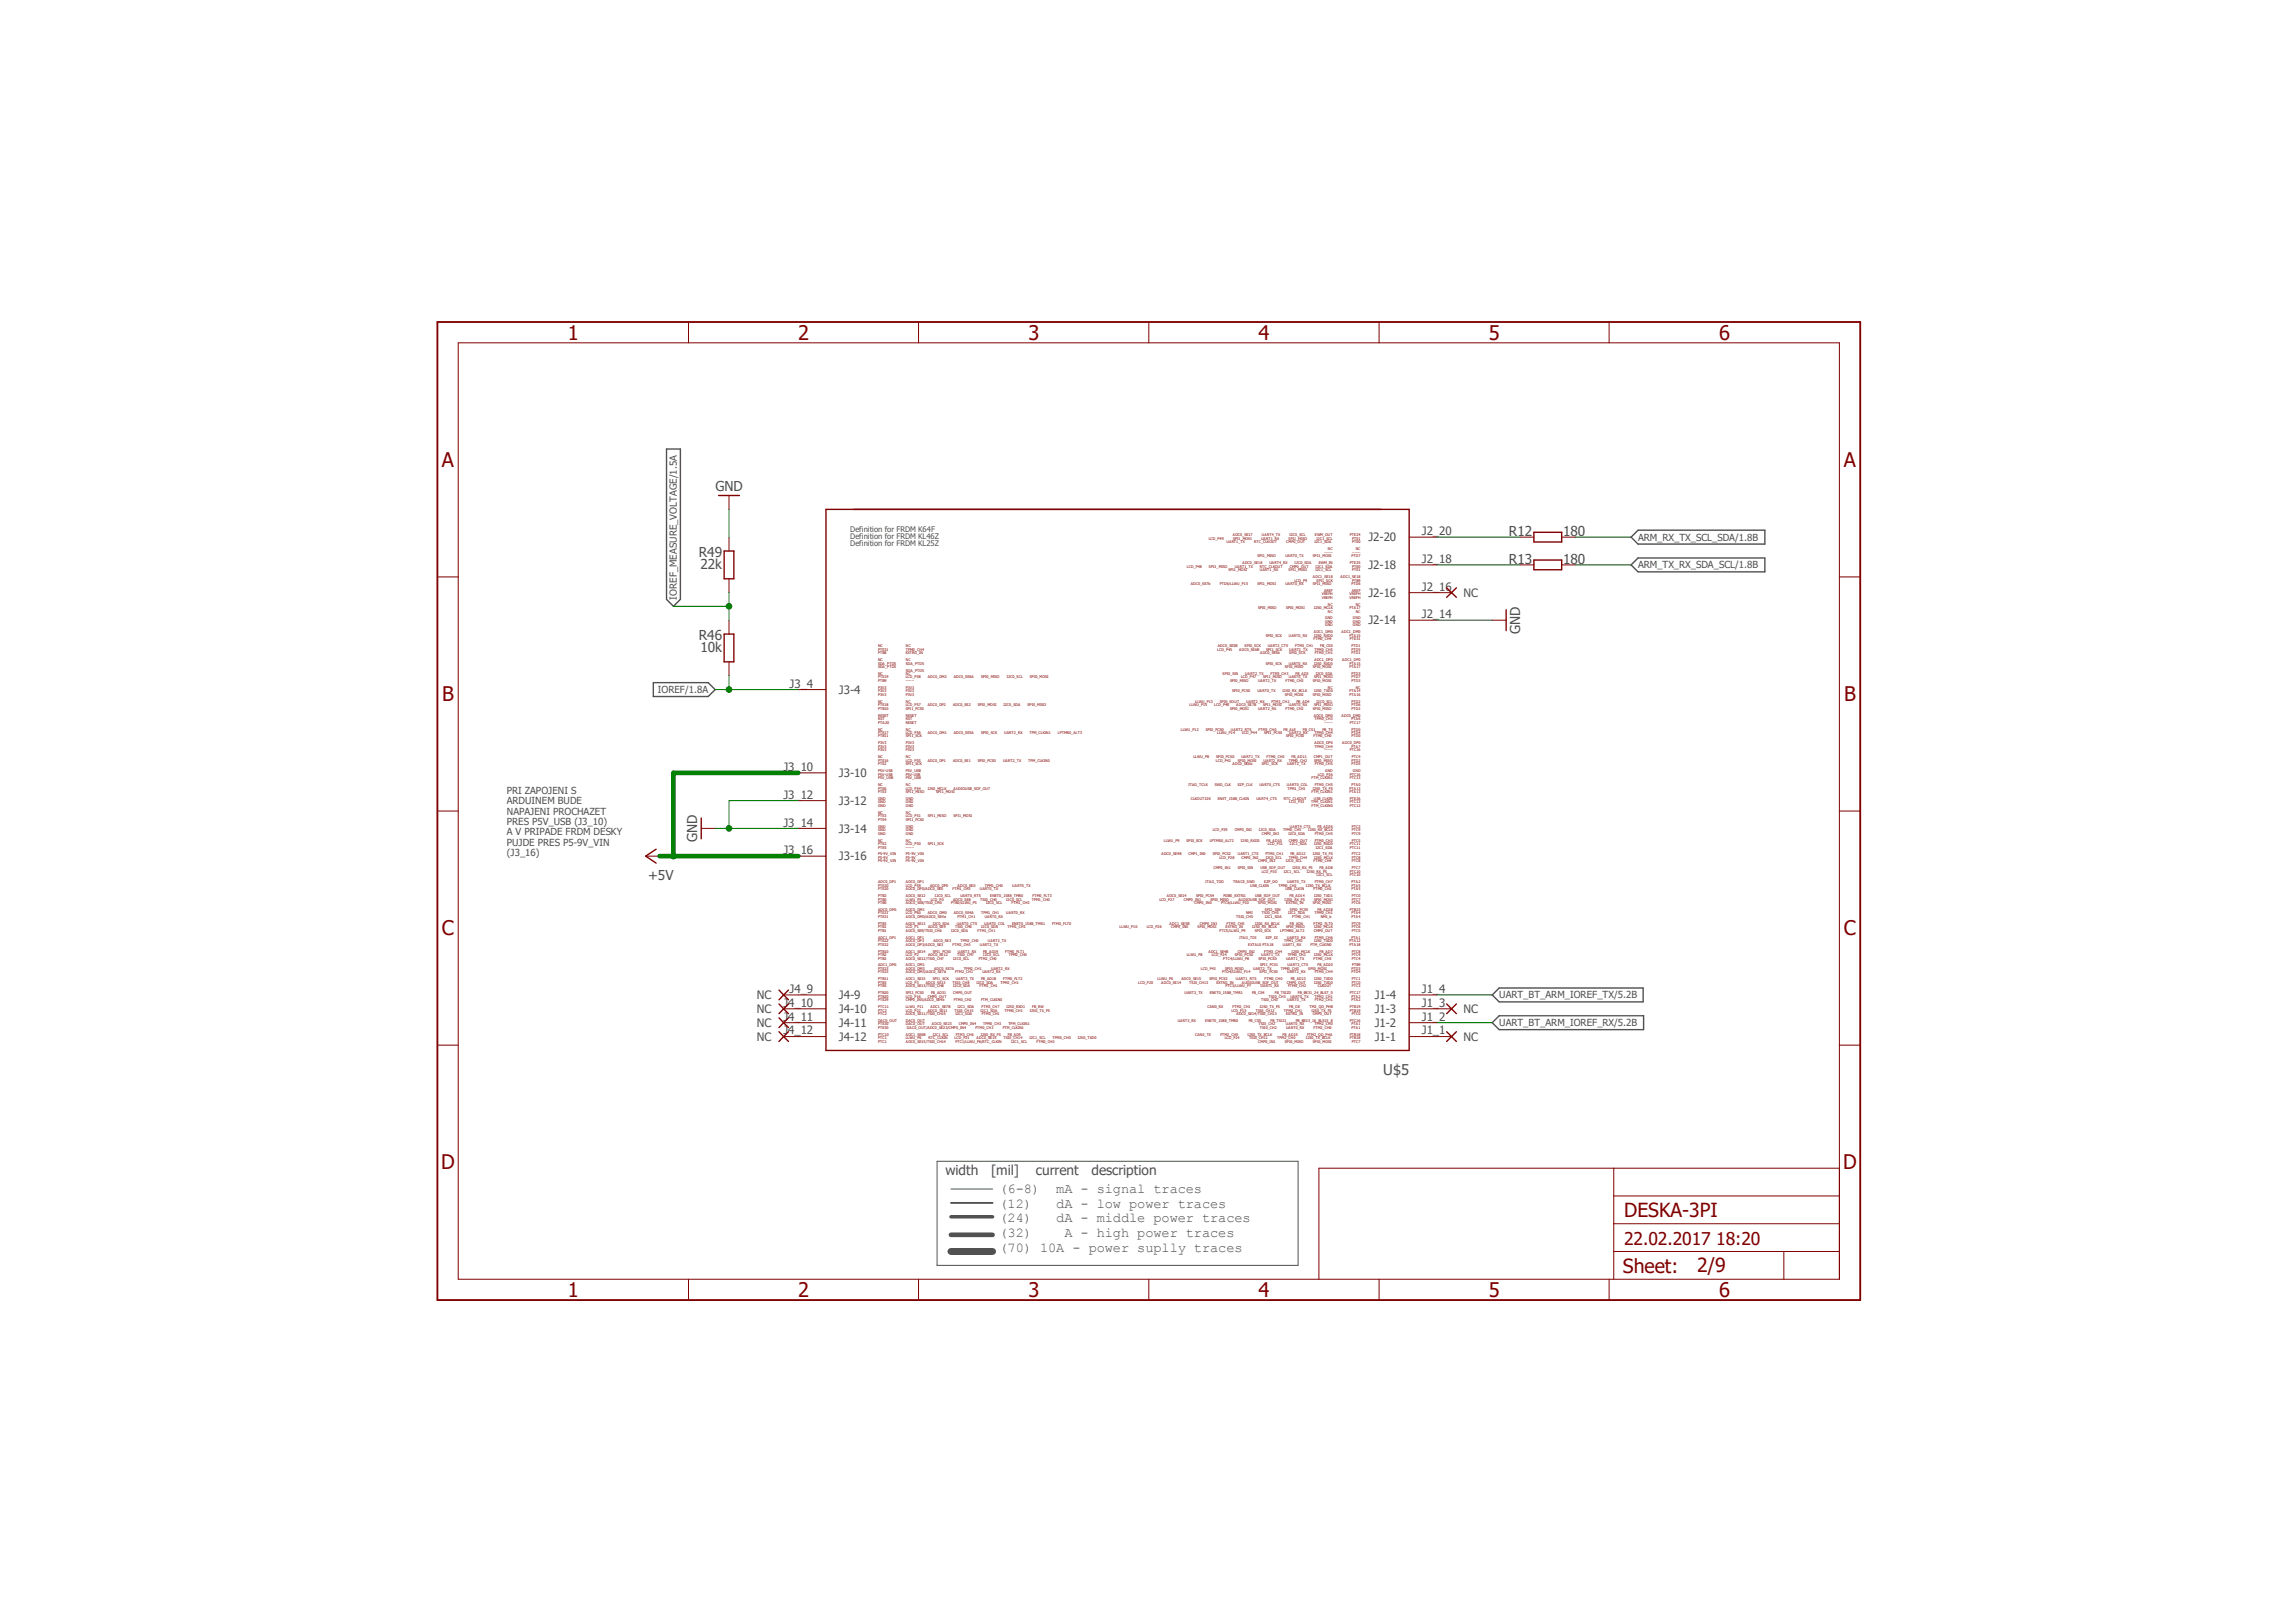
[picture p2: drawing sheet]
<svg xmlns="http://www.w3.org/2000/svg" width="420mm" height="297mm" viewBox="0 0 420 297" stroke-linecap="round" stroke-linejoin="round" font-family="sans-serif">
<defs><g id="words">
<g font-size="3.7" fill="#800000">
<text x="103.9" y="62.1">1</text>
<text x="146" y="62.1">2</text>
<text x="188.1" y="62.1">3</text>
<text x="230.2" y="62.1">4</text>
<text x="272.3" y="62.1">5</text>
<text x="314.4" y="62.1">6</text>
<text x="80.8" y="85.5">A</text>
<text x="337.3" y="85.5">A</text>
<text x="80.9" y="128.3">B</text>
<text x="337.3" y="128.3">B</text>
<text x="80.8" y="171.2">C</text>
<text x="337.3" y="171.2">C</text>
<text x="80.7" y="214">D</text>
<text x="337.1" y="214">D</text>
<text x="103.9" y="237.3">1</text>
<text x="146" y="237.3">2</text>
<text x="188.1" y="237.3">3</text>
<text x="230.2" y="237.3">4</text>
<text x="272.3" y="237.3">5</text>
<text x="314.5" y="237.3">6</text>
</g>
<g font-size="3.6" fill="#800000">
<text x="297.1" y="222.7">DESKA-3PI</text>
<text x="296.8" y="233">Sheet:</text>
<text x="310.4" y="232.8">2/9</text>
</g>
<text font-size="3.2" fill="#800000" x="297.1" y="227.8">22.02.2017 18:20</text>
<text font-size="2.7" fill="#505050" x="253" y="196.7">U$5</text>
<g font-size="2.5" fill="#505050">
<text x="130.9" y="89.9">GND</text>
<text x="127.8" y="101.9">R49</text>
<text x="276" y="98">R12</text>
<text x="285.9" y="98">180</text>
<text x="128.1" y="104.1">22k</text>
<text x="276" y="103.1">R13</text>
<text x="285.9" y="103.1">180</text>
<text x="127.8" y="117.1">R46</text>
<text x="128.1" y="119.3">10k</text>
<text x="278.1" y="116" transform="rotate(-90 278.1 116)">GND</text>
<text x="127.5" y="154.1" transform="rotate(-90 127.5 154.1)">GND</text>
<text x="118.5" y="161">+5V</text>
<text x="172.9" y="215.1">width</text>
<text x="181.3" y="215.1">[mil]</text>
<text x="189.5" y="215.1">current</text>
<text x="199.7" y="215.1">description</text>
<text x="182.8" y="218.4">(6-8)</text>
<text x="182.8" y="221">(12)</text>
<text x="193.2" y="218.4">mA - signal traces</text>
<text x="193.2" y="221">dA - low power traces</text>
<text x="182.8" y="223.7">(24)</text>
<text x="182.8" y="226.4">(32)</text>
<text x="193.2" y="223.7">dA - middle power traces</text>
<text x="194.7" y="226.4">A - high power traces</text>
<text x="182.8" y="229">(70) 10A - power suplly traces</text>
</g>
<g font-size="2.1" fill="#505050">
<text x="250.3" y="99.1">J2-20</text>
<text x="260.1" y="97.9">J2_20</text>
<text x="250.3" y="104.1">J2-18</text>
<text x="260.1" y="103">J2_18</text>
<text x="250.3" y="109.2">J2-16</text>
<text x="260.1" y="113.2">J2_14</text>
<text x="260.1" y="108.1">J2_16</text>
<text x="267.7" y="109.2">NC</text>
<text x="250.3" y="114.3">J2-14</text>
<text x="144.4" y="125.9">J3_4</text>
<text x="153.5" y="127">J3-4</text>
<text x="143.3" y="141.1">J3_10</text>
<text x="153.5" y="142.2">J3-10</text>
<text x="143.3" y="146.2">J3_12</text>
<text x="153.5" y="147.3">J3-12</text>
<text x="143.3" y="151.3">J3_14</text>
<text x="153.5" y="152.4">J3-14</text>
<text x="143.3" y="156.3">J3_16</text>
<text x="153.5" y="157.4">J3-16</text>
<text x="138.5" y="182.8">NC</text>
<text x="138.5" y="185.4">NC</text>
<text x="143.3" y="184.2">J4_10</text>
<text x="144.4" y="181.7">J4_9</text>
<text x="153.5" y="185.4">J4-10</text>
<text x="153.5" y="182.8">J4-9</text>
<text x="251.5" y="185.4">J1-3</text>
<text x="251.5" y="182.8">J1-4</text>
<text x="260.1" y="184.2">J1_3</text>
<text x="260.1" y="181.7">J1_4</text>
<text x="267.7" y="185.4">NC</text>
<text x="138.5" y="187.9">NC</text>
<text x="138.5" y="190.5">NC</text>
<text x="143.3" y="189.3">J4_12</text>
<text x="143.3" y="186.8">J4_11</text>
<text x="153.5" y="190.5">J4-12</text>
<text x="153.5" y="187.9">J4-11</text>
<text x="251.5" y="190.5">J1-1</text>
<text x="251.5" y="187.9">J1-2</text>
<text x="260.1" y="189.3">J1_1</text>
<text x="260.1" y="186.8">J1_2</text>
<text x="267.7" y="190.5">NC</text>
</g>
<g font-size="1.8" fill="#505050">
<text x="299.6" y="98.9">ARM_RX_TX_SCL_SDA/1.8B</text>
<text x="299.6" y="104">ARM_TX_RX_SDA_SCL/1.8B</text>
<text x="123.8" y="109.7" transform="rotate(-90 123.8 109.7)">IOREF_MEASURE_VOLTAGE/1.5A</text>
<text x="120.3" y="126.8">IOREF/1.8A</text>
<text x="92.7" y="145.2">PRI ZAPOJENI S</text>
<text x="92.7" y="147.2">ARDUINEM BUDE</text>
<text x="92.7" y="149.1">NAPAJENI PROCHAZET</text>
<text x="92.7" y="151">PRES P5V_USB (J3_10)</text>
<text x="92.7" y="152.9">A V PRIPADE FRDM DESKY</text>
<text x="92.7" y="154.8">PUJDE PRES P5-9V_VIN</text>
<text x="92.7" y="156.7">(J3_16)</text>
<text x="274.2" y="182.7">UART_BT_ARM_IOREF_TX/5.2B</text>
<text x="274.2" y="187.8">UART_BT_ARM_IOREF_RX/5.2B</text>
</g>
<g font-size="1.4" fill="#505050">
<text x="155.5" y="99.9">Definition for FRDM KL25Z</text>
<text x="155.5" y="98.7">Definition for FRDM KL46Z</text>
<text x="155.5" y="97.4">Definition for FRDM K64F</text>
</g>
<g font-size=".7" fill="#800000">
<text x="221.1" y="98.8">LCD_P49</text>
<text x="224.4" y="99.4">UART1_TX</text>
<text x="225.5" y="98.2">ADC0_SE17</text>
<text x="225.6" y="98.8">SPI1_MOSI</text>
<text x="229.4" y="99.4">RTC_CLKOUT</text>
<text x="230" y="102">SPI1_MISO</text>
<text x="230.7" y="98.8">UART1_RX</text>
<text x="230.8" y="98.2">UART4_TX</text>
<text x="235.1" y="102">UART0_TX</text>
<text x="235.3" y="99.4">CMP0_OUT</text>
<text x="235.7" y="98.8">SPI1_MISO</text>
<text x="235.9" y="98.2">I2C0_SCL</text>
<text x="240.2" y="102">SPI1_MOSI</text>
<text x="240.5" y="99.4">I2C1_SDA</text>
<text x="240.5" y="98.2">EWM_OUT</text>
<text x="240.8" y="98.8">I2C1_SCL</text>
<text x="242.3" y="101.3">------</text>
<text x="242.9" y="100.7">NC</text>
<text x="246.9" y="98.2">PTE24</text>
<text x="247.2" y="102">PTD7</text>
<text x="247.3" y="98.8">PTE1</text>
<text x="247.3" y="99.4">PTE0</text>
<text x="247.4" y="101.3">------</text>
<text x="248" y="100.7">NC</text>
<text x="217.1" y="103.9">LCD_P48</text>
<text x="217.8" y="107.1">ADC0_SE7b</text>
<text x="221.2" y="103.9">SPI1_MISO</text>
<text x="223.1" y="107.1">PTD6/LLWU_P15</text>
<text x="224.7" y="104.5">SPI1_MOSI</text>
<text x="225.9" y="103.9">UART1_TX</text>
<text x="227.3" y="103.3">ADC0_SE18</text>
<text x="230" y="107.1">SPI1_MOSI</text>
<text x="230.5" y="104.5">UART1_RX</text>
<text x="230.5" y="103.9">RTC_CLKOUT</text>
<text x="232.2" y="103.3">UART4_RX</text>
<text x="235.1" y="107.1">UART0_RX</text>
<text x="235.7" y="104.5">SPI1_MISO</text>
<text x="235.9" y="103.9">CMP0_OUT</text>
<text x="236.8" y="106.4">LCD_P9</text>
<text x="236.8" y="103.3">I2C0_SDA</text>
<text x="240.2" y="105.8">ADC1_SE18</text>
<text x="240.2" y="107.1">SPI1_MISO</text>
<text x="240.6" y="104.5">I2C1_SCL</text>
<text x="240.7" y="103.9">I2C1_SDA</text>
<text x="240.8" y="106.4">SPI1_SCK</text>
<text x="241.2" y="103.3">EWM_IN</text>
<text x="245.2" y="105.8">ADC1_SE18</text>
<text x="246.9" y="103.3">PTE25</text>
<text x="247.2" y="107.1">PTD6</text>
<text x="247.3" y="106.4">PTB9</text>
<text x="247.3" y="103.9">PTE0</text>
<text x="247.3" y="104.5">PTE1</text>
<text x="230.1" y="111.5">SPI0_MISO</text>
<text x="235.2" y="111.5">SPI0_MOSI</text>
<text x="240.4" y="111.5">I2S0_MCLK</text>
<text x="241.8" y="109">VREFH</text>
<text x="241.8" y="109.6">VREFH</text>
<text x="242.2" y="108.3">AREF</text>
<text x="242.4" y="113.4">GND</text>
<text x="242.9" y="110.9">NC</text>
<text x="242.9" y="112.1">NC</text>
<text x="246.8" y="111.5">PTA17</text>
<text x="246.8" y="109">VREFH</text>
<text x="246.8" y="109.6">VREFH</text>
<text x="247.3" y="108.3">AREF</text>
<text x="247.5" y="113.4">GND</text>
<text x="248" y="110.9">NC</text>
<text x="248" y="112.1">NC</text>
<text x="160.6" y="119.1">PTE31</text>
<text x="160.6" y="118.4">NC</text>
<text x="160.6" y="119.7">PTB8</text>
<text x="165.7" y="118.4">NC</text>
<text x="165.7" y="119.1">TPM0_CH4</text>
<text x="165.7" y="119.7">EXTRG_IN</text>
<text x="222.7" y="119.1">LCD_P45</text>
<text x="222.8" y="118.4">ADC0_SE5B</text>
<text x="226.7" y="119.1">ADC0_SE6B</text>
<text x="227.7" y="118.4">SPI0_SCK</text>
<text x="230.5" y="119.7">ADC0_SE5b</text>
<text x="231.5" y="116.5">SPI0_SCK</text>
<text x="231.6" y="119.1">SPI1_SCK</text>
<text x="231.9" y="118.4">UART2_CTS</text>
<text x="235.8" y="116.5">UART0_RX</text>
<text x="235.8" y="119.1">UART2_TX</text>
<text x="235.8" y="119.7">SPI0_SCK</text>
<text x="236.9" y="118.4">FTM3_CH1</text>
<text x="240.3" y="117.2">FTM0_CH4</text>
<text x="240.3" y="115.9">ADC1_DM0</text>
<text x="240.4" y="116.5">I2S0_RXD0</text>
<text x="240.5" y="119.1">TPM0_CH5</text>
<text x="240.5" y="119.7">FTM0_CH1</text>
<text x="241.5" y="118.4">FB_CS0</text>
<text x="242.4" y="114">GND</text>
<text x="242.4" y="114.6">GND</text>
<text x="245.4" y="115.9">ADC1_DM0</text>
<text x="246.8" y="116.5">PTA15</text>
<text x="246.9" y="117.2">PTE31</text>
<text x="247.2" y="119.1">PTD5</text>
<text x="247.2" y="118.4">PTD1</text>
<text x="247.2" y="119.7">PTD1</text>
<text x="247.5" y="114">GND</text>
<text x="247.5" y="114.6">GND</text>
<text x="160.6" y="121">NC</text>
<text x="160.6" y="123.5">NC</text>
<text x="160.6" y="121.6">SDA_PTD5</text>
<text x="160.6" y="124.2">PTE19</text>
<text x="160.6" y="122.3">SDA_PTD5</text>
<text x="160.6" y="124.8">PTB9</text>
<text x="165.7" y="121">NC</text>
<text x="165.7" y="123.5">NC</text>
<text x="165.7" y="121.6">SDA_PTD5</text>
<text x="165.7" y="124.2">LCD_P58</text>
<text x="165.7" y="124.8">------</text>
<text x="165.7" y="122.9">SDA_PTD5</text>
<text x="169.7" y="124.2">ADC0_DM2</text>
<text x="174.5" y="124.2">ADC0_SE6A</text>
<text x="179.5" y="124.2">SPI0_MISO</text>
<text x="184.2" y="124.2">I2C0_SCL</text>
<text x="188.4" y="124.2">SPI0_MOSI</text>
<text x="223.6" y="123.5">SPI0_SIN</text>
<text x="225" y="124.8">SPI0_MISO</text>
<text x="227" y="124.2">LCD_P47</text>
<text x="227.8" y="123.5">UART2_TX</text>
<text x="230.1" y="124.8">UART2_TX</text>
<text x="231.1" y="124.2">SPI1_MISO</text>
<text x="231.5" y="121.6">SPI0_SCK</text>
<text x="232.4" y="123.5">FTM3_CH3</text>
<text x="235" y="122.3">SPI0_MISO</text>
<text x="235.2" y="124.8">FTM0_CH3</text>
<text x="235.8" y="124.2">UART0_TX</text>
<text x="235.8" y="121.6">UART0_RX</text>
<text x="237" y="123.5">FB_AD3</text>
<text x="240.2" y="124.8">SPI0_MOSI</text>
<text x="240.2" y="122.3">SPI0_MOSI</text>
<text x="240.4" y="124.2">SPI1_MOSI</text>
<text x="240.4" y="121.6">I2S0_RXD0</text>
<text x="240.5" y="121">ADC1_DP0</text>
<text x="240.7" y="123.5">I2C0_SDA</text>
<text x="245.5" y="121">ADC1_DP0</text>
<text x="246.8" y="121.6">PTA15</text>
<text x="246.8" y="122.3">PTA17</text>
<text x="247.2" y="124.2">PTD7</text>
<text x="247.2" y="123.5">PTD3</text>
<text x="247.2" y="124.8">PTD3</text>
<text x="160.6" y="128.6">NC</text>
<text x="160.6" y="126.7">P3V3</text>
<text x="160.6" y="126.1">P3V3</text>
<text x="160.6" y="131.8">RST</text>
<text x="160.6" y="131.1">RESET</text>
<text x="160.6" y="129.2">PTE18</text>
<text x="160.6" y="127.3">P3V3</text>
<text x="160.6" y="129.9">PTB10</text>
<text x="165.7" y="128.6">NC</text>
<text x="165.7" y="126.1">P3V3</text>
<text x="165.7" y="131.1">RESET</text>
<text x="165.7" y="126.7">P3V3</text>
<text x="165.7" y="131.8">RST</text>
<text x="165.7" y="129.2">LCD_P57</text>
<text x="165.7" y="129.9">SPI1_PCS0</text>
<text x="165.7" y="127.3">P3V3</text>
<text x="169.7" y="129.2">ADC0_DP2</text>
<text x="174.3" y="129.2">ADC0_SE2</text>
<text x="178.9" y="129.2">SPI0_MOSI</text>
<text x="183.6" y="129.2">I2C0_SDA</text>
<text x="188" y="129.2">SPI0_MISO</text>
<text x="217.6" y="129.2">LLWU_P15</text>
<text x="218.6" y="128.6">LLWU_P13</text>
<text x="222.1" y="129.2">LCD_P46</text>
<text x="223.1" y="128.6">SPI0_SOUT</text>
<text x="225" y="129.9">SPI0_MOSI</text>
<text x="225.4" y="126.7">SPI0_PCS0</text>
<text x="226.1" y="129.2">ADC0_SE7B</text>
<text x="228" y="128.6">UART2_RX</text>
<text x="230" y="126.7">UART0_TX</text>
<text x="230.1" y="129.9">UART2_RX</text>
<text x="231.1" y="129.2">SPI1_MOSI</text>
<text x="232.6" y="128.6">FTM3_CH2</text>
<text x="234.6" y="126.7">I2S0_RX_BCLK</text>
<text x="235" y="127.3">SPI0_MOSI</text>
<text x="235.2" y="129.9">FTM0_CH2</text>
<text x="235.8" y="129.2">UART0_RX</text>
<text x="237.2" y="128.6">FB_AD4</text>
<text x="240.2" y="129.9">SPI0_MISO</text>
<text x="240.2" y="127.3">SPI0_MISO</text>
<text x="240.3" y="131.1">ADC0_DM0</text>
<text x="240.4" y="129.2">SPI1_MISO</text>
<text x="240.4" y="126.7">I2S0_TXD0</text>
<text x="240.5" y="131.8">TPM0_CH3</text>
<text x="240.8" y="128.6">I2C0_SCL</text>
<text x="242.9" y="126.1">NC</text>
<text x="245.4" y="131.1">ADC0_DM0</text>
<text x="246.8" y="126.7">PTA14</text>
<text x="246.8" y="127.3">PTA16</text>
<text x="247.2" y="131.8">PTA6</text>
<text x="247.2" y="129.2">PTD6</text>
<text x="247.2" y="128.6">PTD2</text>
<text x="247.2" y="129.9">PTD2</text>
<text x="248" y="126.1">NC</text>
<text x="160.6" y="133.7">NC</text>
<text x="160.6" y="136.9">P3V3</text>
<text x="160.6" y="136.2">P3V3</text>
<text x="160.6" y="134.3">PTE17</text>
<text x="160.6" y="132.4">PTA20</text>
<text x="160.6" y="135">PTB11</text>
<text x="160.6" y="137.5">P3V3</text>
<text x="165.7" y="133.7">NC</text>
<text x="165.7" y="136.2">P3V3</text>
<text x="165.7" y="136.9">P3V3</text>
<text x="165.7" y="134.3">LCD_P56</text>
<text x="165.7" y="137.5">P3V3</text>
<text x="165.7" y="135">SPI1_SCK</text>
<text x="165.7" y="132.4">RESET</text>
<text x="169.7" y="134.3">ADC0_DM1</text>
<text x="174.5" y="134.3">ADC0_SE5A</text>
<text x="179.5" y="134.3">SPI0_SCK</text>
<text x="183.7" y="134.3">UART2_RX</text>
<text x="188.3" y="134.3">TPM_CLKIN1</text>
<text x="193.5" y="134.3">LPTMR0_ALT3</text>
<text x="216" y="133.7">LLWU_P12</text>
<text x="220.6" y="133.7">SPI0_PCS0</text>
<text x="222.7" y="134.3">LLWU_P14</text>
<text x="225.2" y="133.7">UART2_RTS</text>
<text x="227.2" y="134.3">LCD_P44</text>
<text x="230.2" y="133.7">FTM3_CH0</text>
<text x="231.2" y="134.3">SPI1_PCS0</text>
<text x="234.8" y="133.7">FB_ALE</text>
<text x="235.2" y="135">SPI0_PCS0</text>
<text x="235.8" y="134.3">UART2_RX</text>
<text x="238.3" y="133.7">FB_CS1</text>
<text x="240.3" y="135">FTM0_CH0</text>
<text x="240.5" y="134.3">TPM0_CH4</text>
<text x="240.5" y="136.2">ADC0_DP0</text>
<text x="240.5" y="136.9">TPM0_CH4</text>
<text x="241.9" y="133.7">FB_TS</text>
<text x="242.3" y="137.5">------</text>
<text x="242.3" y="132.4">------</text>
<text x="245.5" y="136.2">ADC0_DP0</text>
<text x="246.9" y="137.5">PTC16</text>
<text x="246.9" y="132.4">PTC17</text>
<text x="247.2" y="136.9">PTA7</text>
<text x="247.2" y="134.3">PTD4</text>
<text x="247.2" y="133.7">PTD0</text>
<text x="247.2" y="135">PTD0</text>
<text x="160.6" y="138.8">NC</text>
<text x="160.6" y="143.8">NC</text>
<text x="160.6" y="141.9">P5V-USB</text>
<text x="160.6" y="141.3">P5V-USB</text>
<text x="160.6" y="139.4">PTE16</text>
<text x="160.6" y="142.6">P5V_USB</text>
<text x="160.6" y="140">PTE2</text>
<text x="165.7" y="138.8">NC</text>
<text x="165.7" y="143.8">NC</text>
<text x="165.7" y="141.3">P5V_USB</text>
<text x="165.7" y="141.9">P5V-USB</text>
<text x="165.7" y="139.4">LCD_P55</text>
<text x="165.7" y="142.6">P5V_USB</text>
<text x="165.7" y="140">SPI1_SCK</text>
<text x="169.7" y="139.4">ADC0_DP1</text>
<text x="174.3" y="139.4">ADC0_SE1</text>
<text x="178.9" y="139.4">SPI0_PCS0</text>
<text x="183.5" y="139.4">UART2_TX</text>
<text x="188.1" y="139.4">TPM_CLKIN0</text>
<text x="217.3" y="143.8">JTAG_TCLK</text>
<text x="218.3" y="138.8">LLWU_P8</text>
<text x="222.2" y="143.8">SWD_CLK</text>
<text x="222.4" y="139.4">LCD_P42</text>
<text x="222.5" y="138.8">SPI0_PCS0</text>
<text x="225.5" y="140">ADC0_SE6b</text>
<text x="226.4" y="143.8">EZP_CLK</text>
<text x="226.4" y="139.4">SPI0_MOSI</text>
<text x="227.1" y="138.8">UART1_TX</text>
<text x="230.4" y="143.8">UART0_CTS</text>
<text x="230.8" y="140">SPI1_SCK</text>
<text x="231.1" y="139.4">UART2_RX</text>
<text x="231.7" y="138.8">FTM0_CH3</text>
<text x="235.4" y="143.8">UART0_COL</text>
<text x="235.5" y="140">UART2_TX</text>
<text x="235.8" y="139.4">TPM0_CH2</text>
<text x="236.3" y="138.8">FB_AD11</text>
<text x="239.9" y="142.6">FTM_CLKIN1</text>
<text x="240.3" y="138.8">CMP1_OUT</text>
<text x="240.4" y="139.4">SPI0_MISO</text>
<text x="240.5" y="140">FTM0_CH5</text>
<text x="240.5" y="143.8">FTM0_CH5</text>
<text x="241" y="141.9">LCD_P36</text>
<text x="242.4" y="141.3">GND</text>
<text x="246.9" y="141.9">PTC16</text>
<text x="246.9" y="142.6">PTC13</text>
<text x="247.2" y="143.8">PTA0</text>
<text x="247.2" y="139.4">PTD2</text>
<text x="247.2" y="140">PTD5</text>
<text x="247.3" y="138.8">PTC4</text>
<text x="247.5" y="141.3">GND</text>
<text x="160.6" y="148.9">NC</text>
<text x="160.6" y="147">GND</text>
<text x="160.6" y="146.4">GND</text>
<text x="160.6" y="144.5">PTE6</text>
<text x="160.6" y="149.6">PTE3</text>
<text x="160.6" y="147.7">GND</text>
<text x="160.6" y="145.1">PTE3</text>
<text x="165.7" y="148.9">NC</text>
<text x="165.7" y="146.4">GND</text>
<text x="165.7" y="147">GND</text>
<text x="165.7" y="149.6">LCD_P51</text>
<text x="165.7" y="144.5">LCD_P54</text>
<text x="165.7" y="147.7">GND</text>
<text x="165.7" y="145.1">SPI1_MISO</text>
<text x="169.7" y="149.6">SPI1_MISO</text>
<text x="169.7" y="144.5">I2S0_MCLK</text>
<text x="171.2" y="145.1">SPI1_MOSI</text>
<text x="174.4" y="144.5">AUDIOUSB_SOF_OUT</text>
<text x="174.4" y="149.6">SPI1_MOSI</text>
<text x="217.8" y="146.4">CLKOUT32K</text>
<text x="222.8" y="146.4">ENET_1588_CLKIN</text>
<text x="229.8" y="146.4">UART4_CTS</text>
<text x="234.9" y="146.4">RTC_CLKOUT</text>
<text x="235.5" y="144.5">TPM1_CH1</text>
<text x="235.8" y="147">LCD_P33</text>
<text x="239.9" y="147">TPM_CLKIN1</text>
<text x="239.9" y="147.7">FTM_CLKIN0</text>
<text x="239.9" y="145.1">FTM_CLKIN1</text>
<text x="240.1" y="144.5">I2S0_TX_FS</text>
<text x="240.3" y="146.4">USB_CLKIN</text>
<text x="246.8" y="144.5">PTA13</text>
<text x="246.8" y="145.1">PTA13</text>
<text x="246.9" y="147">PTC13</text>
<text x="246.9" y="147.7">PTC12</text>
<text x="246.9" y="146.4">PTE26</text>
<text x="160.6" y="154">NC</text>
<text x="160.6" y="152.1">GND</text>
<text x="160.6" y="151.5">GND</text>
<text x="160.6" y="154.6">PTE2</text>
<text x="160.6" y="152.7">GND</text>
<text x="160.6" y="150.2">PTE4</text>
<text x="160.6" y="155.3">PTE5</text>
<text x="165.7" y="154">NC</text>
<text x="165.7" y="151.5">GND</text>
<text x="165.7" y="152.1">GND</text>
<text x="165.7" y="154.6">LCD_P50</text>
<text x="165.7" y="155.3">------</text>
<text x="165.7" y="152.7">GND</text>
<text x="165.7" y="150.2">SPI1_PCS0</text>
<text x="169.7" y="154.6">SPI1_SCK</text>
<text x="212.9" y="154">LLWU_P9</text>
<text x="217" y="154">SPI0_SCK</text>
<text x="221.3" y="154">LPTMR0_ALT2</text>
<text x="221.8" y="152.1">LCD_P29</text>
<text x="225.9" y="152.1">CMP0_IN3</text>
<text x="227" y="154">I2S0_RXD0</text>
<text x="230.3" y="152.1">I2C0_SDA</text>
<text x="230.8" y="152.7">CMP0_IN3</text>
<text x="231.7" y="154">FB_AD10</text>
<text x="231.9" y="154.6">LCD_P31</text>
<text x="234.7" y="152.1">TPM0_CH5</text>
<text x="235.7" y="152.7">I2C0_SDA</text>
<text x="235.8" y="154">CMP0_OUT</text>
<text x="236" y="151.5">UART4_CTS</text>
<text x="236" y="154.6">I2C1_SDA</text>
<text x="239.3" y="152.1">I2S0_RX_BCLK</text>
<text x="240.4" y="154.6">I2S0_RXD0</text>
<text x="240.5" y="152.7">FTM0_CH5</text>
<text x="240.5" y="154">FTM0_CH2</text>
<text x="240.7" y="155.3">I2C1_SDA</text>
<text x="241" y="151.5">FB_AD26</text>
<text x="246.9" y="154.6">PTC11</text>
<text x="246.9" y="155.3">PTC11</text>
<text x="247.3" y="154">PTC5</text>
<text x="247.3" y="152.1">PTC9</text>
<text x="247.3" y="151.5">PTC3</text>
<text x="247.3" y="152.7">PTC9</text>
<text x="160.6" y="161.6">ADC0_DP1</text>
<text x="160.6" y="157.2">P5-9V</text>
<text x="160.6" y="156.5">P5-9V_VIN</text>
<text x="160.6" y="157.8">P5-9V_VIN</text>
<text x="165.7" y="161.6">ADC0_DP1</text>
<text x="165.7" y="156.5">P5-9V_VIN</text>
<text x="165.7" y="157.2">P5-9V</text>
<text x="165.7" y="157.8">P5-9V_VIN</text>
<text x="212.5" y="156.5">ADC0_SE4B</text>
<text x="217.4" y="156.5">CMP1_IN0</text>
<text x="220.5" y="161.6">JTAG_TDO</text>
<text x="221.8" y="156.5">SPI0_PCS2</text>
<text x="222" y="159.1">CMP0_IN1</text>
<text x="223.1" y="157.2">LCD_P28</text>
<text x="225.6" y="161.6">TRACE_SWO</text>
<text x="226.4" y="159.1">SPI0_SIN</text>
<text x="226.4" y="156.5">UART1_CTS</text>
<text x="227.1" y="157.2">CMP0_IN2</text>
<text x="230.1" y="157.8">CMP0_IN2</text>
<text x="230.5" y="159.1">USB_SOF_OUT</text>
<text x="230.8" y="159.7">LCD_P30</text>
<text x="231.3" y="161.6">EZP_DO</text>
<text x="231.5" y="156.5">FTM0_CH1</text>
<text x="231.5" y="157.2">I2C0_SCL</text>
<text x="234.8" y="159.7">I2C1_SCL</text>
<text x="235.2" y="157.8">I2C0_SCL</text>
<text x="235.5" y="161.6">UART0_TX</text>
<text x="235.8" y="157.2">TPM0_CH4</text>
<text x="236" y="156.5">FB_AD12</text>
<text x="236.4" y="159.1">I2S0_RX_FS</text>
<text x="239.1" y="159.7">I2S0_RX_FS</text>
<text x="240.1" y="156.5">I2S0_TX_FS</text>
<text x="240.3" y="157.8">FTM0_CH4</text>
<text x="240.4" y="157.2">I2S0_MCLK</text>
<text x="240.5" y="161.6">FTM0_CH7</text>
<text x="240.8" y="160.4">I2C1_SCL</text>
<text x="241.4" y="159.1">FB_AD8</text>
<text x="246.9" y="159.7">PTC10</text>
<text x="246.9" y="160.4">PTC10</text>
<text x="247.2" y="161.6">PTA2</text>
<text x="247.3" y="159.1">PTC7</text>
<text x="247.3" y="157.2">PTC8</text>
<text x="247.3" y="156.5">PTC2</text>
<text x="247.3" y="157.8">PTC8</text>
<text x="160.6" y="162.3">PTE20</text>
<text x="160.6" y="164.8">PTB0</text>
<text x="160.6" y="164.2">PTB2</text>
<text x="160.6" y="167.3">PTE21</text>
<text x="160.6" y="166.7">ADC0_DM1</text>
<text x="160.6" y="168">PTE21</text>
<text x="160.6" y="165.4">PTB0</text>
<text x="160.6" y="162.9">PTE20</text>
<text x="165.7" y="166.7">ADC0_DM1</text>
<text x="165.7" y="162.3">LCD_P59</text>
<text x="165.7" y="167.3">LCD_P60</text>
<text x="165.7" y="164.2">ADC0_SE12</text>
<text x="165.7" y="164.8">LLWU_P5</text>
<text x="165.7" y="168">ADC0_DM0/ADC0_SE4a</text>
<text x="165.7" y="165.4">ADC0_SE8/TSI0_CH0</text>
<text x="165.7" y="162.9">ADC0_DP0/ADC0_SE0</text>
<text x="169.7" y="167.3">ADC0_DM0</text>
<text x="170.1" y="162.3">ADC0_DP0</text>
<text x="170.3" y="164.8">LCD_P0</text>
<text x="171" y="164.2">I2C0_SCL</text>
<text x="174" y="165.4">PTB0/LLWU_P5</text>
<text x="174.2" y="162.9">FTM1_CH0</text>
<text x="174.3" y="164.8">ADC0_SE8</text>
<text x="174.5" y="167.3">ADC0_SE4A</text>
<text x="175.1" y="168">FTM1_CH1</text>
<text x="175.2" y="162.3">ADC0_SE0</text>
<text x="175.7" y="164.2">UART0_RTS</text>
<text x="179.2" y="162.9">UART0_TX</text>
<text x="179.3" y="164.8">TSI0_CH0</text>
<text x="179.5" y="167.3">TPM1_CH1</text>
<text x="180.1" y="162.3">TPM1_CH0</text>
<text x="180.1" y="168">UART0_RX</text>
<text x="180.4" y="165.4">I2C0_SCL</text>
<text x="181.1" y="164.2">ENET0_1588_TMR0</text>
<text x="184.1" y="164.8">I2C0_SCL</text>
<text x="184.1" y="167.3">UART0_RX</text>
<text x="185" y="165.4">FTM1_CH0</text>
<text x="185.2" y="162.3">UART0_TX</text>
<text x="188.7" y="164.8">TPM1_CH0</text>
<text x="188.9" y="164.2">FTM0_FLT3</text>
<text x="212.1" y="164.8">LCD_P27</text>
<text x="213.4" y="164.2">ADC0_SE14</text>
<text x="216.5" y="164.8">CMP0_IN1</text>
<text x="218.5" y="165.4">CMP0_IN0</text>
<text x="218.8" y="164.2">SPI0_PCS4</text>
<text x="221.4" y="164.8">SPI0_MISO</text>
<text x="223.4" y="165.4">PTC6/LLWU_P10</text>
<text x="223.8" y="164.2">PDB0_EXTRG</text>
<text x="226.1" y="168">TSI0_CH5</text>
<text x="226.5" y="164.8">AUDIOUSB_SOF_OUT</text>
<text x="227.9" y="167.3">NMI</text>
<text x="228.7" y="162.3">USB_CLKIN</text>
<text x="229.6" y="164.2">USB_SOF_OUT</text>
<text x="230.2" y="165.4">SPI0_MOSI</text>
<text x="230.8" y="167.3">TSI0_CH5</text>
<text x="231.4" y="168">I2C1_SDA</text>
<text x="231.4" y="166.7">SPI2_SIN</text>
<text x="233.9" y="162.3">TPM0_CH2</text>
<text x="235" y="164.8">I2S0_RX_FS</text>
<text x="235.1" y="162.9">USB_CLKIN</text>
<text x="235.3" y="165.4">EXTRG_IN</text>
<text x="235.6" y="167.3">I2C1_SDA</text>
<text x="235.9" y="164.2">FB_AD14</text>
<text x="236" y="166.7">SPI0_PCS5</text>
<text x="236.4" y="168">FTM0_CH1</text>
<text x="238.9" y="162.3">I2S0_TX_BCLK</text>
<text x="240.2" y="165.4">SPI0_MISO</text>
<text x="240.3" y="162.9">FTM0_CH2</text>
<text x="240.4" y="164.2">I2S0_TXD1</text>
<text x="240.4" y="164.8">SPI0_MOSI</text>
<text x="240.5" y="167.3">TPM0_CH1</text>
<text x="241" y="166.7">FB_AD28</text>
<text x="241.6" y="168">NMI_b</text>
<text x="246.9" y="166.7">PTB23</text>
<text x="247.2" y="167.3">PTA4</text>
<text x="247.2" y="162.3">PTA5</text>
<text x="247.2" y="168">PTA4</text>
<text x="247.2" y="162.9">PTA5</text>
<text x="247.3" y="164.8">PTC7</text>
<text x="247.3" y="164.2">PTC0</text>
<text x="247.3" y="165.4">PTC6</text>
<text x="160.6" y="169.9">PTB1</text>
<text x="160.6" y="169.2">PTB3</text>
<text x="160.6" y="172.4">PTE22</text>
<text x="160.6" y="171.8">ADC1_DP1</text>
<text x="160.6" y="173.1">PTE22</text>
<text x="160.6" y="170.5">PTB1</text>
<text x="165.7" y="171.8">ADC1_DP1</text>
<text x="165.7" y="172.4">ADC0_DP3</text>
<text x="165.7" y="169.2">ADC0_SE13</text>
<text x="165.7" y="169.9">LCD_P1</text>
<text x="165.7" y="173.1">ADC0_DP3/ADC0_SE3</text>
<text x="165.7" y="170.5">ADC0_SE9/TSI0_CH6</text>
<text x="169.8" y="169.9">ADC0_SE9</text>
<text x="170.6" y="169.2">I2C0_SDA</text>
<text x="170.7" y="172.4">ADC0_SE3</text>
<text x="174" y="170.5">I2C0_SDA</text>
<text x="174.2" y="173.1">FTM2_CH0</text>
<text x="174.7" y="169.9">TSI0_CH6</text>
<text x="175" y="169.2">UART0_CTS</text>
<text x="175.7" y="172.4">TPM2_CH0</text>
<text x="178.8" y="170.5">FTM1_CH1</text>
<text x="179.2" y="173.1">UART2_TX</text>
<text x="179.5" y="169.9">I2C0_SDA</text>
<text x="180" y="169.2">UART0_COL</text>
<text x="180.7" y="172.4">UART2_TX</text>
<text x="184.3" y="169.9">TPM1_CH1</text>
<text x="185.1" y="169.2">ENET0_1588_TMR1</text>
<text x="192.4" y="169.2">FTM0_FLT0</text>
<text x="204.8" y="169.9">LLWU_P10</text>
<text x="209.8" y="169.9">LCD_P26</text>
<text x="214" y="169.2">ADC1_SE5B</text>
<text x="214.2" y="169.9">CMP0_IN0</text>
<text x="219.1" y="169.9">SPI0_MOSI</text>
<text x="219.5" y="169.2">CMP0_IN3</text>
<text x="223.1" y="170.5">PTC5/LLWU_P9</text>
<text x="224.2" y="169.9">EXTRG_IN</text>
<text x="224.4" y="169.2">FTM3_CH5</text>
<text x="226.7" y="171.8">JTAG_TDI</text>
<text x="228.3" y="173.1">EXTAL0 PTA18</text>
<text x="229.1" y="169.9">I2S0_RX_BCLK</text>
<text x="229.5" y="170.5">SPI0_SCK</text>
<text x="229.6" y="169.2">I2S0_RX_BCLK</text>
<text x="231.5" y="171.8">EZP_DI</text>
<text x="234.2" y="170.5">LPTMR0_ALT2</text>
<text x="234.7" y="173.1">UART1_RX</text>
<text x="234.9" y="172.4">TPM1_CH0</text>
<text x="235.2" y="169.9">SPI0_MISO</text>
<text x="235.5" y="171.8">UART0_RX</text>
<text x="236" y="169.2">FB_AD6</text>
<text x="239.7" y="173.1">FTM_CLKIN0</text>
<text x="240.3" y="169.2">FTM2_FLT0</text>
<text x="240.3" y="170.5">CMP0_OUT</text>
<text x="240.4" y="169.9">I2S0_MCLK</text>
<text x="240.4" y="172.4">I2S0_TXD0</text>
<text x="240.5" y="171.8">FTM0_CH6</text>
<text x="246.8" y="172.4">PTA12</text>
<text x="246.8" y="173.1">PTA18</text>
<text x="247.2" y="171.8">PTA1</text>
<text x="247.3" y="169.9">PTC6</text>
<text x="247.3" y="169.2">PTC9</text>
<text x="247.3" y="170.5">PTC5</text>
<text x="160.6" y="175">PTB2</text>
<text x="160.6" y="174.3">PTB10</text>
<text x="160.6" y="177.5">PTE23</text>
<text x="160.6" y="176.9">ADC1_DM1</text>
<text x="160.6" y="179.4">PTB11</text>
<text x="160.6" y="178.1">PTE23</text>
<text x="160.6" y="175.6">PTB2</text>
<text x="165.7" y="176.9">ADC1_DM1</text>
<text x="165.7" y="177.5">ADC0_DM3</text>
<text x="165.7" y="174.3">ADC1_SE14</text>
<text x="165.7" y="175">LCD_P2</text>
<text x="165.7" y="179.4">ADC1_SE15</text>
<text x="165.7" y="178.1">ADC0_DM3/ADC0_SE7a</text>
<text x="165.7" y="175.6">ADC0_SE12/TSI0_CH7</text>
<text x="169.8" y="175">ADC0_SE12</text>
<text x="170.6" y="174.3">SPI1_PCS0</text>
<text x="170.6" y="179.4">SPI1_SCK</text>
<text x="170.9" y="177.5">ADC0_SE7A</text>
<text x="174.4" y="175.6">I2C0_SCL</text>
<text x="174.7" y="178.1">FTM2_CH1</text>
<text x="174.8" y="179.4">UART3_TX</text>
<text x="175.1" y="175">TSI0_CH7</text>
<text x="175.2" y="174.3">UART3_RX</text>
<text x="176.3" y="177.5">TPM2_CH1</text>
<text x="179" y="175.6">FTM2_CH0</text>
<text x="179.5" y="179.4">FB_AD18</text>
<text x="179.7" y="178.1">UART2_RX</text>
<text x="179.8" y="174.3">FB_AD19</text>
<text x="179.9" y="175">I2C0_SCL</text>
<text x="181.3" y="177.5">UART2_RX</text>
<text x="183.5" y="179.4">FTM0_FLT2</text>
<text x="183.9" y="174.3">FTM0_FLT1</text>
<text x="184.5" y="175">TPM2_CH0</text>
<text x="211.8" y="179.4">LLWU_P6</text>
<text x="216.1" y="179.4">ADC0_SE15</text>
<text x="217.1" y="175">LLWU_P8</text>
<text x="219.7" y="177.5">LCD_P43</text>
<text x="221.1" y="174.3">ADC1_SE4B</text>
<text x="221.2" y="179.4">SPI0_PCS3</text>
<text x="221.7" y="175">LCD_P24</text>
<text x="223.6" y="178.1">PTD4/LLWU_P14</text>
<text x="223.8" y="175.6">PTC4/LLWU_P8</text>
<text x="224.1" y="177.5">SPI0_MISO</text>
<text x="225.9" y="175">SPI0_PCS0</text>
<text x="226.1" y="179.4">UART1_RTS</text>
<text x="226.4" y="174.3">CMP0_IN2</text>
<text x="229.2" y="177.5">UART2_TX</text>
<text x="230.2" y="175.6">SPI0_PCS0</text>
<text x="230.4" y="178.1">SPI1_PCS0</text>
<text x="230.5" y="176.9">SPI1_PCS1</text>
<text x="230.7" y="175">UART1_TX</text>
<text x="231.3" y="174.3">FTM3_CH4</text>
<text x="231.3" y="179.4">FTM0_CH0</text>
<text x="234.3" y="177.5">TPM0_CH3</text>
<text x="235.2" y="175.6">UART1_TX</text>
<text x="235.5" y="178.1">UART2_RX</text>
<text x="235.5" y="176.9">UART3_CTS</text>
<text x="235.5" y="175">TPM0_CH3</text>
<text x="236.1" y="179.4">FB_AD13</text>
<text x="236.3" y="174.3">I2S0_MCLK</text>
<text x="239.3" y="177.5">SPI0_MOSI</text>
<text x="240.3" y="175.6">FTM0_CH3</text>
<text x="240.4" y="179.4">I2S0_TXD0</text>
<text x="240.4" y="175">I2S0_MCLK</text>
<text x="240.5" y="178.1">FTM0_CH4</text>
<text x="241" y="176.9">FB_AD20</text>
<text x="241.4" y="174.3">FB_AD7</text>
<text x="247.2" y="177.5">PTD3</text>
<text x="247.2" y="178.1">PTD4</text>
<text x="247.3" y="179.4">PTC1</text>
<text x="247.3" y="175">PTC4</text>
<text x="247.3" y="174.3">PTC8</text>
<text x="247.3" y="175.6">PTC4</text>
<text x="247.3" y="176.9">PTB9</text>
<text x="160.6" y="180">PTB3</text>
<text x="160.6" y="182.6">PTB20</text>
<text x="160.6" y="181.9">PTB20</text>
<text x="160.6" y="185.1">PTC2</text>
<text x="160.6" y="184.5">PTC11</text>
<text x="160.6" y="185.8">PTC2</text>
<text x="160.6" y="183.2">PTE29</text>
<text x="160.6" y="180.7">PTB3</text>
<text x="165.7" y="181.9">SPI2_PCS0</text>
<text x="165.7" y="182.6">LCD_P16</text>
<text x="165.7" y="184.5">LLWU_P11</text>
<text x="165.7" y="185.1">LCD_P22</text>
<text x="165.7" y="180">LCD_P3</text>
<text x="165.7" y="185.8">ADC0_SE11/TSI0_CH15</text>
<text x="165.7" y="183.2">CMP0_IN5/ADC0_SE4b</text>
<text x="165.7" y="180.7">ADC0_SE13/TSI0_CH8</text>
<text x="169.3" y="180">ADC0_SE13</text>
<text x="169.7" y="182.6">CMP0_OUT</text>
<text x="169.7" y="185.1">ADC0_SE11</text>
<text x="170.2" y="184.5">ADC1_SE7B</text>
<text x="170.3" y="181.9">FB_AD31</text>
<text x="174.2" y="180">TSI0_CH8</text>
<text x="174.4" y="180.7">I2C0_SDA</text>
<text x="174.4" y="181.9">CMP0_OUT</text>
<text x="174.5" y="183.2">FTM0_CH2</text>
<text x="174.6" y="185.1">TSI0_CH15</text>
<text x="174.8" y="185.8">I2C1_SDA</text>
<text x="175.1" y="184.5">I2C1_SDA</text>
<text x="178.6" y="180">I2C0_SDA</text>
<text x="179.2" y="180.7">FTM2_CH1</text>
<text x="179.4" y="185.1">I2C1_SDA</text>
<text x="179.5" y="183.2">FTM_CLKIN0</text>
<text x="179.5" y="184.5">FTM3_CH7</text>
<text x="179.6" y="185.8">FTM0_CH1</text>
<text x="183" y="180">TPM2_CH1</text>
<text x="183.8" y="185.1">TPM0_CH1</text>
<text x="184.1" y="184.5">I2S0_RXD1</text>
<text x="188.4" y="185.1">I2S0_TX_FS</text>
<text x="188.8" y="184.5">FB_RW</text>
<text x="208.2" y="180">LCD_P20</text>
<text x="212.4" y="180">ADC0_SE14</text>
<text x="216.7" y="181.9">UART3_TX</text>
<text x="217.6" y="180">TSI0_CH13</text>
<text x="220.9" y="184.5">CAN0_RX</text>
<text x="221.3" y="181.9">ENET0_1588_TMR1</text>
<text x="222.5" y="180">EXTRG_IN</text>
<text x="224.2" y="180.7">PTC3/LLWU_P7</text>
<text x="225.3" y="185.1">LCD_P15</text>
<text x="225.5" y="184.5">FTM2_CH1</text>
<text x="226.2" y="185.8">ADC0_SE14/TSI0_CH13</text>
<text x="227.2" y="180">AUDIOUSB_SOF_OUT</text>
<text x="229" y="181.9">FB_CS4</text>
<text x="229.7" y="185.1">TSI0_CH12</text>
<text x="230.5" y="184.5">I2S0_TX_FS</text>
<text x="230.6" y="180.7">UART1_RX</text>
<text x="230.7" y="183.2">TSI0_CH3</text>
<text x="232.1" y="182.6">TSI0_CH3</text>
<text x="233.2" y="181.9">FB_TSIZ0</text>
<text x="234.9" y="185.1">TPM2_CH1</text>
<text x="235.2" y="185.8">EXTRG_IN</text>
<text x="235.4" y="180">CMP0_OUT</text>
<text x="235.5" y="183.2">UART0_TX</text>
<text x="235.6" y="180.7">FTM0_CH2</text>
<text x="235.8" y="184.5">FB_OE</text>
<text x="236.1" y="182.6">UART0_TX</text>
<text x="237.4" y="181.9">FB_BE31_24_BLS7_0</text>
<text x="239.5" y="184.5">TM2_QD_PHB</text>
<text x="239.9" y="185.1">I2S0_TX_FS</text>
<text x="240.1" y="185.8">CMP0_OUT</text>
<text x="240.4" y="180">I2S0_TXD0</text>
<text x="240.5" y="182.6">TPM2_CH1</text>
<text x="240.5" y="183.2">FTM2_CH1</text>
<text x="241" y="180.7">CLKOUT</text>
<text x="246.9" y="181.9">PTC17</text>
<text x="246.9" y="185.1">PTB19</text>
<text x="246.9" y="184.5">PTB19</text>
<text x="247.2" y="182.6">PTA2</text>
<text x="247.2" y="183.2">PTA2</text>
<text x="247.3" y="180">PTC0</text>
<text x="247.3" y="185.8">PTC0</text>
<text x="247.3" y="180.7">PTC3</text>
<text x="160.6" y="187.7">PTE30</text>
<text x="160.6" y="187">DAC0_OUT</text>
<text x="160.6" y="190.2">PTC1</text>
<text x="160.6" y="189.6">PTC10</text>
<text x="160.6" y="190.8">PTC1</text>
<text x="160.6" y="188.3">PTE30</text>
<text x="165.7" y="187">DAC0_OUT</text>
<text x="165.7" y="187.7">DAC0_OUT</text>
<text x="165.7" y="190.2">LLWU_P6</text>
<text x="165.7" y="189.6">ADC1_SE6B</text>
<text x="165.7" y="190.8">ADC0_SE15/TSI0_CH14</text>
<text x="165.9" y="188.3">DAC0_OUT/ADC0_SE23/CMP0_IN4</text>
<text x="169.8" y="190.2">RTC_CLKIN</text>
<text x="170.5" y="187.7">ADC0_SE23</text>
<text x="170.6" y="189.6">I2C1_SCL</text>
<text x="174.6" y="190.2">LCD_P21</text>
<text x="174.8" y="190.8">PTC1/LLWU_P6/RTC_CLKIN</text>
<text x="174.8" y="189.6">FTM3_CH6</text>
<text x="175.4" y="187.7">CMP0_IN4</text>
<text x="178.4" y="188.3">FTM0_CH3</text>
<text x="178.6" y="190.2">ADC0_SE15</text>
<text x="179.4" y="189.6">I2S0_RX_FS</text>
<text x="179.8" y="187.7">TPM0_CH3</text>
<text x="183.4" y="188.3">FTM_CLKIN1</text>
<text x="183.6" y="190.2">TSI0_CH14</text>
<text x="184.4" y="189.6">FB_AD5</text>
<text x="184.4" y="187.7">TPM_CLKIN1</text>
<text x="185" y="190.8">I2C1_SCL</text>
<text x="188.3" y="190.2">I2C1_SCL</text>
<text x="189.6" y="190.8">FTM0_CH0</text>
<text x="192.5" y="190.2">TPM0_CH0</text>
<text x="197.1" y="190.2">I2S0_TXD0</text>
<text x="215.4" y="187">UART3_RX</text>
<text x="218.6" y="189.6">CAN0_TX</text>
<text x="220.5" y="187">ENET0_1588_TMR0</text>
<text x="223.2" y="189.6">FTM2_CH0</text>
<text x="224" y="190.2">LCD_P14</text>
<text x="228.2" y="189.6">I2S0_TX_BCLK</text>
<text x="228.4" y="187">FB_CS5</text>
<text x="228.5" y="190.2">TSI0_CH11</text>
<text x="230.2" y="190.8">CMP0_IN1</text>
<text x="230.2" y="187.7">TSI0_CH2</text>
<text x="230.5" y="188.3">TSI0_CH2</text>
<text x="232.4" y="187">FB_TSIZ1</text>
<text x="233.6" y="190.2">TPM2_CH0</text>
<text x="234.6" y="189.6">FB_AD15</text>
<text x="235" y="190.8">SPI0_MISO</text>
<text x="235.2" y="187.7">UART0_RX</text>
<text x="235.2" y="188.3">UART0_RX</text>
<text x="237" y="187">FB_BE23_16_BLS15_8</text>
<text x="238.9" y="190.2">I2S0_TX_BCLK</text>
<text x="239.1" y="189.6">FTM2_QD_PHA</text>
<text x="240.2" y="190.8">SPI0_MOSI</text>
<text x="240.3" y="188.3">FTM2_CH0</text>
<text x="240.5" y="187.7">TPM2_CH0</text>
<text x="246.9" y="187">PTC16</text>
<text x="246.9" y="190.2">PTB18</text>
<text x="246.9" y="189.6">PTB18</text>
<text x="247.2" y="187.7">PTA1</text>
<text x="247.2" y="188.3">PTA1</text>
<text x="247.3" y="190.8">PTC7</text>
</g>
</g></defs>
<path d="M79.5 58.6l261.2 179.9M340.7 58.6l-261.2 179.9" fill="none" stroke="#fff" stroke-width=".18"/>
<path d="M173.9 220.1h7.7" fill="none" stroke="#505050" stroke-width=".34"/>
<path d="M171.4 212.5h66v19.1h-66zM173.9 217.6h7.7" fill="none" stroke="#505050" stroke-width=".18"/>
<path d="M173.9 222.7h7.7" fill="none" stroke="#505050" stroke-width=".64"/>
<path d="M173.9 229h7.7" fill="none" stroke="#505050" stroke-width="1.3"/>
<path d="M173.9 226h7.7" fill="none" stroke="#505050" stroke-width=".85"/>
<path d="M121.9 82.2h2.6v27.5l-1.3 1.3-1.3-1.3zM299.6 97h23.2v2.6h-23.2l-1.2-1.3zM299.6 102.1h23.2v2.5h-23.2l-1.2-1.2zM119.5 124.9h10l1.3 1.3-1.3 1.3h-10zM274.2 185.9h26.5v2.5h-26.5l-1.2-1.2zM274.2 180.8h26.4v2.5h-26.4l-1.2-1.2z" fill="none" stroke="#505050" stroke-width=".25"/>
<g fill="none" stroke="#800000" stroke-width=".25">
<path d="M131.4 90.7h3.9M151.1 93.2h106.7v99h-106.7zM280.6 97.4h5.1v1.8h-5.1zM132.5 100.8h1.7v5.1h-1.7zM132.5 116h1.7v5.1h-1.7zM264.6 107.6l.9 .9M265.5 108.5l.9 .8M265.5 108.5l-.9 .8M266.4 107.6l-.9 .9M275.5 111.6v3.8M280.6 102.5h5.1v1.8h-5.1zM120 155.4l-1.9 1.3 1.9 1.2"/>
<path d="M128.3 149.7v3.8M142.5 181.2l.8 .9M142.5 183.7l.8 .9M142.5 186.3l.8 .9M142.5 188.8l.8 .9M143.3 182.1l-.8 .9M143.3 182.1l.9 .9M143.3 184.6l-.8 .9M143.3 184.6l.9 .9M143.3 187.2l-.8 .8M143.3 187.2l.9 .8M143.3 189.7l-.8 .9"/>
<path d="M143.3 189.7l.9 .9M144.2 181.2l-.9 .9M144.2 183.7l-.9 .9M144.2 186.3l-.9 .9M144.2 188.8l-.9 .9M264.6 188.8l1.8 1.8M264.6 183.7l1.8 1.8M266.4 188.8l-1.8 1.8M266.4 183.7l-1.8 1.8"/>
</g>
<g fill="none" stroke="#800000" stroke-width=".18">
<path d="M125.9 58.9v3.8M168 58.9v3.8M210.1 58.9v3.8M252.3 58.9v3.8M294.3 58.9v3.8M83.8 62.7h252.7v171.4h-252.7zM133.3 90.7v2.5M133.3 98.3v2.5M257.8 98.3h5M278 98.3h2.6M285.7 98.3h2.5M80 105.6h3.8"/>
<path d="M133.3 105.9v2.6M133.3 113.5v2.5M257.8 113.5h5M257.8 103.4h5M257.8 108.5h7.6M273 113.5h2.5M278 103.4h2.6M285.7 103.4h2.5M336.5 105.6h3.8M133.3 121.1v2.6M146 126.2h5.1M80 148.4h3.8"/>
<path d="M118.1 156.7h2.5M128.3 151.6h2.5M146 151.6h5.1M146 156.7h5.1M146 146.5h5.1M146 141.4h5.1M336.5 148.4h3.8M80 191.3h3.8M143.5 182.1h7.6M143.5 184.6h7.6M143.5 187.2h7.6M143.5 189.7h7.6"/>
<path d="M257.8 182.1h5M257.8 184.6h7.6M257.8 187.2h5M257.8 189.7h7.6M336.5 191.3h3.8M295.2 213.8v20.3M295.2 218.9h41.3M336.5 213.8h-95.2v20.3M125.9 234.1v3.8M168 234.1v3.8M210.1 234.1v3.8M252.3 234.1v3.8"/>
<path d="M294.3 234.1v3.8M295.2 229h41.3M295.2 223.9h41.3M326.3 229v5.1"/>
</g>
<path d="M80 58.9h260.3v179h-260.3z" fill="none" stroke="#800000" stroke-width=".34"/>
<path d="M262.8 113.5h10.2M130.8 151.6h15.2M146 146.5h-12.7v5.1" fill="none" stroke="#008000" stroke-width=".18"/>
<circle cx="133.3" cy="151.6" r=".51" fill="#008000"/>
<g fill="none" stroke="#008000" stroke-width=".18">
<path d="M133.3 93.2v5.1"/>
<circle cx="133.3" cy="151.6" r=".51"/>
</g>
<path d="M120.6 156.7h25.4M123.2 141.4v15.3" fill="none" stroke="#008000" stroke-width=".85"/>
<circle cx="123.2" cy="156.7" r=".51" fill="#008000"/>
<g fill="none" stroke="#008000" stroke-width=".18">
<path d="M262.8 98.3h15.2M262.8 103.4h15.2M130.8 126.2h15.2M133.3 123.7v2.5M262.8 187.2h10.2M262.8 182.1h10.2"/>
<circle cx="123.2" cy="156.7" r=".51"/>
</g>
<path d="M123.2 141.4h22.8" fill="none" stroke="#008000" stroke-width=".85"/>
<circle cx="133.3" cy="126.2" r=".51" fill="#008000"/>
<g fill="none" stroke="#008000" stroke-width=".18">
<path d="M123.2 111h10.1M133.3 108.5v5"/>
<circle cx="133.3" cy="126.2" r=".51"/>
</g>
<circle cx="133.3" cy="111" r=".51" fill="#008000"/>
<g fill="none" stroke="#008000" stroke-width=".18">
<path d="M288.2 98.3h10.2M288.2 103.4h10.2"/>
<circle cx="133.3" cy="111" r=".51"/>
</g>
<use href="#words"/>
</svg>
